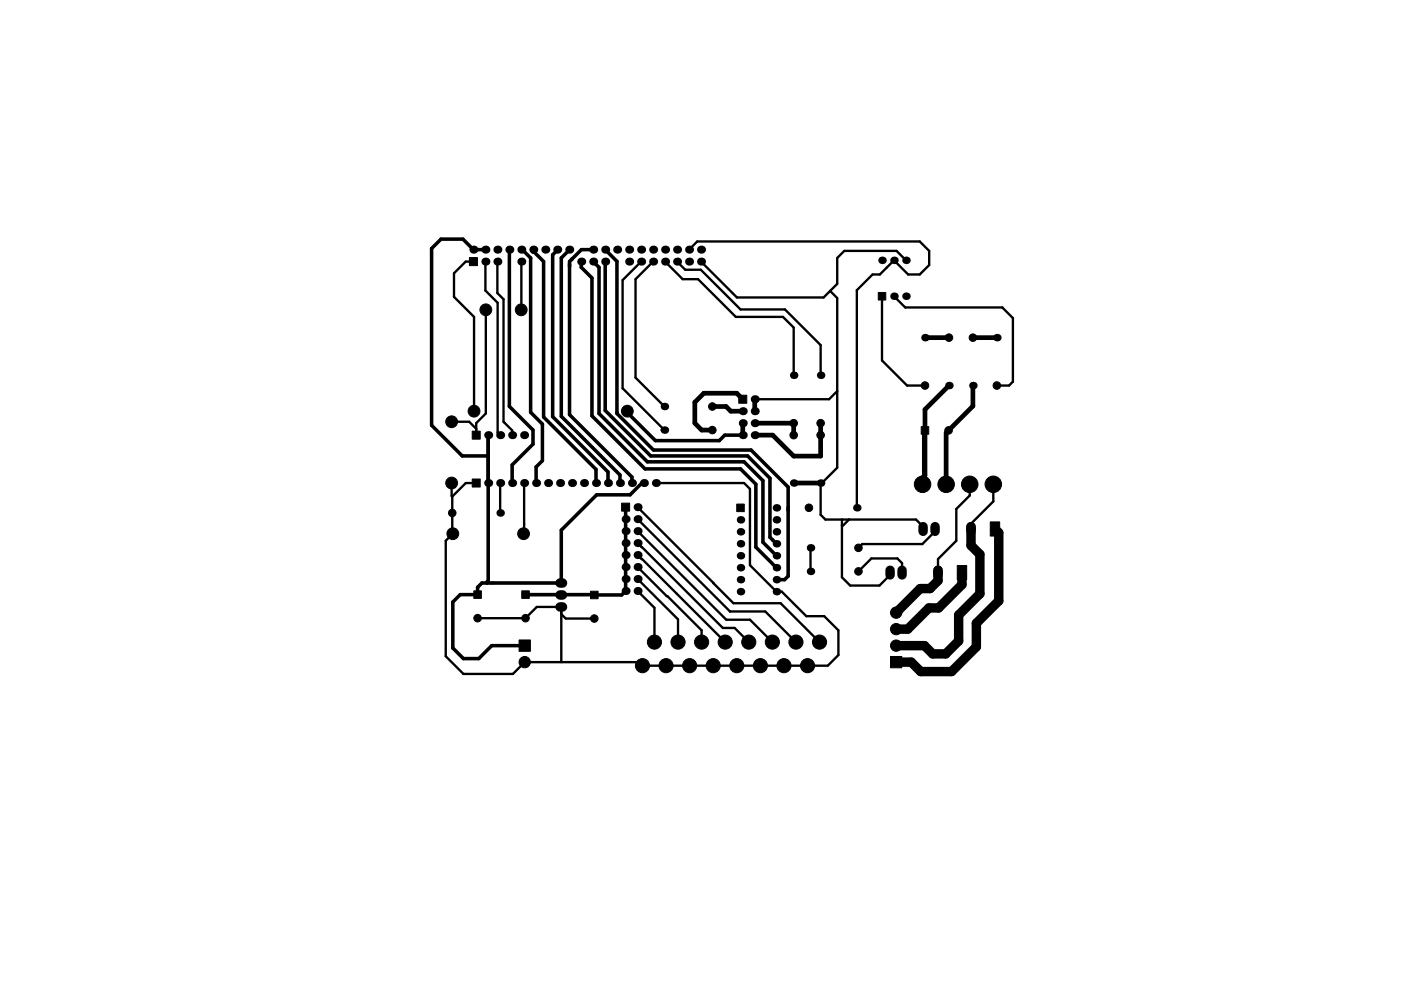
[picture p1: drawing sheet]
<svg xmlns="http://www.w3.org/2000/svg" width="297mm" height="210mm" viewBox="0 0 297 210" stroke-linecap="round" stroke-linejoin="round" font-family="sans-serif">
<g fill="#000" stroke="#000" stroke-width=".21">
<path d="M99.5 54.7h1.7v1.7h-1.7zM186.2 62.1h1.6v1.6h-1.6zM100.1 91.5h1.7v1.7h-1.7zM156.6 83.9h1.7v1.7h-1.7zM195.3 90.5h1.6v1.6h-1.6zM100.1 101.6h1.7v1.7h-1.7zM131.8 106.8h1.7v1.7h-1.7zM156.2 106.9h1.6v1.6h-1.6zM203 120h2v3h-2zM210 110.7h2v3h-2zM100.5 125.4h1.6v1.6h-1.6zM110.1 135.8h2.4v2.4h-2.4z"/>
<path d="M110.6 125.4h1.6v1.6h-1.6zM125.2 125.4h1.6v1.6h-1.6zM188.8 139.3h2.4v2.4h-2.4z"/>
<circle cx="103" cy="65.7" r="1.25"/>
<circle cx="103" cy="65.7" r=".3"/>
<circle cx="110.5" cy="65.7" r="1.25"/>
<circle cx="110.5" cy="65.7" r=".3"/>
<circle cx="201.2" cy="71.6" r=".8"/>
<circle cx="206.3" cy="71.6" r=".8"/>
<circle cx="95.8" cy="89.5" r="1.25"/>
<circle cx="100.3" cy="87.2" r=".3"/>
<circle cx="100.5" cy="87.2" r="1.25"/>
<circle cx="132.7" cy="87.2" r=".3"/>
<circle cx="133" cy="87.2" r="1.25"/>
<circle cx="151" cy="91.2" r=".8"/>
<circle cx="151" cy="86.2" r=".8"/>
<circle cx="168.3" cy="89.8" r=".8"/>
<circle cx="168.3" cy="92.3" r=".8"/>
<circle cx="174" cy="89.8" r=".8"/>
<circle cx="174" cy="92.3" r=".8"/>
<circle cx="196.1" cy="81.8" r=".8"/>
<circle cx="201.1" cy="91.3" r=".8"/>
<circle cx="211.4" cy="81.8" r=".8"/>
<circle cx="95.8" cy="102.5" r="1.25"/>
<circle cx="95.9" cy="108.8" r=".8"/>
<circle cx="96" cy="113.2" r="1.25"/>
<circle cx="96" cy="113.2" r=".3"/>
<circle cx="111" cy="113.2" r="1.25"/>
<circle cx="111" cy="113.2" r=".3"/>
<circle cx="135.2" cy="107.6" r=".3"/>
<circle cx="157" cy="107.7" r=".3"/>
<circle cx="164.6" cy="107.7" r=".3"/>
<circle cx="171.5" cy="107.7" r=".8"/>
<circle cx="182" cy="116.2" r=".8"/>
<circle cx="195.6" cy="102.8" r="1.75"/>
<circle cx="200.6" cy="102.8" r="1.75"/>
<circle cx="205.6" cy="102.8" r="1.75"/>
<circle cx="210.6" cy="102.8" r="1.75"/>
<circle cx="101.3" cy="131.2" r=".8"/>
<circle cx="111.4" cy="131.2" r=".8"/>
<circle cx="126" cy="131.2" r=".8"/>
<circle cx="138.8" cy="136.2" r="1.5"/>
<circle cx="143.8" cy="136.2" r="1.5"/>
<circle cx="148.8" cy="136.2" r="1.5"/>
<circle cx="153.8" cy="136.2" r="1.5"/>
<circle cx="158.8" cy="136.2" r="1.5"/>
<circle cx="163.8" cy="136.2" r="1.5"/>
<circle cx="168.8" cy="136.2" r="1.5"/>
<circle cx="173.8" cy="136.2" r="1.5"/>
<circle cx="182" cy="121.2" r=".8"/>
<circle cx="190" cy="133.5" r="1.2"/>
<circle cx="190" cy="130" r="1.2"/>
<circle cx="190" cy="137" r="1.2"/>
<circle cx="111.3" cy="140.5" r="1.2"/>
<circle cx="136.2" cy="141.2" r="1.5"/>
<circle cx="141.2" cy="141.2" r="1.5"/>
<circle cx="146.2" cy="141.2" r="1.5"/>
<circle cx="151.2" cy="141.2" r="1.5"/>
<circle cx="156.2" cy="141.2" r="1.5"/>
<circle cx="161.2" cy="141.2" r="1.5"/>
<circle cx="166.2" cy="141.2" r="1.5"/>
<circle cx="171.2" cy="141.2" r="1.5"/>
</g>
<g fill="#000">
<circle cx="100.4" cy="53" r=".85"/>
<circle cx="102.9" cy="55.5" r=".85"/>
<circle cx="102.9" cy="53" r=".85"/>
<circle cx="105.5" cy="53" r=".85"/>
<circle cx="105.5" cy="55.5" r=".85"/>
<circle cx="108" cy="53" r=".85"/>
<circle cx="110.5" cy="53" r=".85"/>
<circle cx="110.5" cy="55.5" r=".85"/>
<circle cx="113.1" cy="53" r=".85"/>
<circle cx="115.6" cy="53" r=".85"/>
<circle cx="118.2" cy="53" r=".85"/>
<circle cx="120.7" cy="53" r=".85"/>
<circle cx="123.2" cy="55.5" r=".85"/>
<circle cx="125.8" cy="55.5" r=".85"/>
<circle cx="125.8" cy="53" r=".85"/>
<circle cx="128.3" cy="53" r=".85"/>
<circle cx="128.3" cy="55.5" r=".85"/>
<circle cx="130.9" cy="53" r=".85"/>
<circle cx="133.4" cy="55.5" r=".85"/>
<circle cx="133.4" cy="53" r=".85"/>
<circle cx="135.9" cy="53" r=".85"/>
<circle cx="135.9" cy="55.5" r=".85"/>
<circle cx="138.5" cy="53" r=".85"/>
<circle cx="138.5" cy="55.5" r=".85"/>
<circle cx="141" cy="53" r=".85"/>
<circle cx="141" cy="55.5" r=".85"/>
<circle cx="143.6" cy="53" r=".85"/>
<circle cx="143.6" cy="55.5" r=".85"/>
<circle cx="146.1" cy="55.5" r=".85"/>
<circle cx="146.1" cy="53" r=".85"/>
<circle cx="148.6" cy="55.5" r=".85"/>
<circle cx="148.6" cy="53" r=".85"/>
<circle cx="187" cy="55.2" r=".8"/>
<circle cx="189.5" cy="55.2" r=".8"/>
<circle cx="192.1" cy="55.2" r=".8"/>
<circle cx="168.3" cy="79.6" r=".8"/>
<circle cx="174" cy="79.6" r=".8"/>
<circle cx="189.5" cy="62.9" r=".8"/>
<circle cx="192.1" cy="62.9" r=".8"/>
<circle cx="196.1" cy="71.6" r=".8"/>
<circle cx="211.4" cy="71.6" r=".8"/>
<circle cx="103.5" cy="92.3" r=".85"/>
<circle cx="106" cy="92.3" r=".85"/>
<circle cx="108.6" cy="92.3" r=".85"/>
<circle cx="111.1" cy="92.3" r=".85"/>
<circle cx="140.9" cy="91.2" r=".8"/>
<circle cx="140.9" cy="86.2" r=".8"/>
<circle cx="157.5" cy="92.3" r=".85"/>
<circle cx="157.5" cy="87.2" r=".85"/>
<circle cx="157.5" cy="89.8" r=".85"/>
<circle cx="160" cy="84.7" r=".85"/>
<circle cx="160" cy="92.3" r=".85"/>
<circle cx="160" cy="87.2" r=".85"/>
<circle cx="160" cy="89.8" r=".85"/>
<circle cx="201.2" cy="81.8" r=".8"/>
<circle cx="206.3" cy="81.8" r=".8"/>
<circle cx="103.5" cy="102.5" r=".85"/>
<circle cx="106" cy="108.8" r=".8"/>
<circle cx="106" cy="102.5" r=".85"/>
<circle cx="108.6" cy="102.5" r=".85"/>
<circle cx="111.1" cy="102.5" r=".85"/>
<circle cx="113.7" cy="102.5" r=".85"/>
<circle cx="116.2" cy="102.5" r=".85"/>
<circle cx="118.7" cy="102.5" r=".85"/>
<circle cx="121.3" cy="102.5" r=".85"/>
<circle cx="123.8" cy="102.5" r=".85"/>
<circle cx="126.4" cy="102.5" r=".85"/>
<circle cx="128.9" cy="102.5" r=".85"/>
<circle cx="131.4" cy="102.5" r=".85"/>
<circle cx="132.6" cy="117.8" r=".85"/>
<circle cx="132.6" cy="112.7" r=".85"/>
<circle cx="132.6" cy="110.1" r=".85"/>
<circle cx="132.6" cy="115.2" r=".85"/>
<circle cx="134" cy="102.5" r=".85"/>
<circle cx="135.2" cy="107.6" r=".85"/>
<circle cx="135.2" cy="110.1" r=".85"/>
<circle cx="135.2" cy="112.7" r=".85"/>
<circle cx="135.2" cy="115.2" r=".85"/>
<circle cx="135.2" cy="117.8" r=".85"/>
<circle cx="136.5" cy="102.5" r=".85"/>
<circle cx="139.1" cy="102.5" r=".85"/>
<circle cx="157" cy="112.8" r=".8"/>
<circle cx="157" cy="115.4" r=".8"/>
<circle cx="157" cy="117.9" r=".8"/>
<circle cx="157" cy="110.3" r=".8"/>
<circle cx="164.6" cy="110.3" r=".8"/>
<circle cx="164.6" cy="115.4" r=".8"/>
<circle cx="164.6" cy="117.9" r=".8"/>
<circle cx="164.6" cy="112.8" r=".8"/>
<circle cx="164.6" cy="107.7" r=".8"/>
<circle cx="168.3" cy="102.5" r=".8"/>
<circle cx="171.8" cy="116.2" r=".8"/>
<circle cx="174" cy="102.5" r=".8"/>
<circle cx="181.7" cy="107.7" r=".8"/>
<circle cx="132.6" cy="125.4" r=".85"/>
<circle cx="132.6" cy="120.3" r=".85"/>
<circle cx="132.6" cy="122.8" r=".85"/>
<circle cx="135.2" cy="120.3" r=".85"/>
<circle cx="135.2" cy="122.8" r=".85"/>
<circle cx="135.2" cy="125.4" r=".85"/>
<circle cx="157" cy="125.5" r=".8"/>
<circle cx="157" cy="120.4" r=".8"/>
<circle cx="157" cy="123" r=".8"/>
<circle cx="164.6" cy="123" r=".8"/>
<circle cx="164.6" cy="120.4" r=".8"/>
<circle cx="164.6" cy="125.5" r=".8"/>
<circle cx="171.8" cy="121.2" r=".8"/>
</g>
<path d="M195.7 111.7v1M198.3 111.7v1M205.9 111.7v4l1.9 1.9v8.4l-4.5 4.5v5.5l-2.8 2.7h-2.7l-1.8-1.7h-6M211 112.2l.8 .8v14.5l-4.8 4.7v5l-5.2 5.3h-6.6l-2-2h-3.2M118.8 126.2h.5M118.8 123.7h.5M118.8 128.8h.5M188.7 121v1M191.3 121v1M198.9 121v2.2l-1.7 1.7h-2.1l-5.1 5.1M204 121.5v2.5l-5 5h-2l-4.5 4.5h-2.5" fill="none" stroke="#000" stroke-width="2"/>
<g fill="none" stroke="#000" stroke-width=".5">
<path d="M100.4 55.5h-1.7l-2.4 2.5v5l4.2 4.2v20M102.9 55.5v6.1l2.6 2.6v27.6l.5 .5M105.5 55.5v6.7l1.3 1.3v26l1.8 1.8v1M110.5 55.5v10.2M135.9 55.5l-3.9 3.9v23l8.9 8.8M138.5 55.5l-3.8 3.7v20.9l6.2 6.1M141 55.5l3.7 3.7h3.3l8 8h10l2.3 2.3v10.1M143.6 55.5l1.7 1.7h3.3l8.4 8.5h9.4l7.6 7.5v6.4M146.1 53l1.7-1.8h47.2l2 2v3l-2 2h-2.5l-3-3-3 3h-1.5l-3.3 3.4v46.1M192.1 55.2l-2-2h-11.1l-1.5 1.5v5.5l-2.9 2.9h-18.4l-7.6-7.6M103 65.7v22l-2 2.1v2.5M110.5 65.7h.1"/>
<path d="M176 61.7l1.5 1.5v36l-3.2 3.3h-.3v6.7l1 1h19.2l1.5 1.5v.5M187 62.9v13.6l5.3 5.3h3.8M189.5 62.9l2.4 2.3h20.6l2.3 2.3v13.5l-.9 .8h-2.5M95.8 89.5h3.7l1.5 1.5M103 96.7h.5M177.5 83l-1.7 1.7h-15.8M95.8 102.5v2.7l.1 .2M101 102.5h-2.2l-2.9 2.9M103.5 102.5v20.7M106 102.5v6.3M111.1 102.5v10.6l-.1 .1M132.6 107.6v15.2l-.1-.1"/>
<path d="M135.2 107.6l20.3 20.4h10l8.3 8.2M135.2 112.7l18.8 18.8h5l4.8 4.7M135.2 110.1l19.6 19.6h7.5l6.5 6.5M135.2 115.2l18.1 18h2.5l3 3M135.2 117.8l18.6 18.4M136 116.1h.1M139.1 102.5h18.7l1.2 1.2v16.2l5.6 5.6h1.2l5.2 5.2h3.8l3 3v5.3l-2.3 2.2h-39.3l-.7-.7h-24.2l-2.5 2.5h-10.5l-3.8-3.8v-24.5l1.5-1.5-.1-.1v-7.7M156.9 107.6l.1 .1M171.8 116.2v5M178.5 110.2v12.3l1.8 1.7h6.2l2.2-2.2v-.5M180 110.2l-1.2 1.3h-.3M198.3 112.2v.5l-2.7 2.7h-12.8l-.8 .8"/>
<path d="M205.6 102.8v2.3l-2.8 2.9v6.7l-3.9 3.9v2.9M210.6 102.8v3.6l-4.7 4.7v1.1M101.2 131.2h10.2l2.4-2.4h5.2v11.7M101.3 126.2h.1M112 125.6l-.5 .6h14.5M119 120v3.7h-15.7M119 130.3l.9 .9h6.1M135.2 120.3l13.6 13.4v2.5M135.2 122.8l8.6 8.6v4.8M135.2 125.4l3.6 3.6v7.2M182 121.2l2.8-2.7h5.5l1 1v2"/>
</g>
<g fill="none" stroke="#000" stroke-width="1">
<path d="M196.1 71.6h5.1M206.3 71.6h5.1M100.3 87.2h.1M140.5 91.2h.4M151 86.2h2.9l1 1h2.6M157.5 89.8v2.5M157.5 84.7l-1.3-1.3h-7l-1.9 1.9v4.5l1.5 1.4h2.2M160 84.7v2.5M160 89.8h8.3v2.5M174 89.8v7h-5.7l-4.5-4.5h-3.8M201.2 81.8l-5.1 5.1v13.9l-.5 .6v1.4M206.3 81.8v4.4l-5.7 5.6v11"/>
<path d="M168.3 102.5h5.7"/>
</g>
<path d="M196.1 86.9v4.4l-.5 .5v11M206.3 81.8v4.4l-5.7 5.6" fill="none" stroke="#000" stroke-width=".25"/>
<g fill="none" stroke="#000" stroke-width=".75">
<path d="M102.9 53h-2.5l-2.3-2.3h-4.6l-2 2v37.5l6.5 6.5h5.5M108 53v33.2l5 5v3l-4.4 4.5v3.8M110.5 53h.2l1.8 1.7v32.8l2.5 2.5v7.7l-1.3 1.4v3.4M113 53.2v.3M113.1 53v.3l2.2 2.2v33l11.1 11.1v2.9M118.2 53l-1 1.1v34.3l11.7 11.7v2.4M120.7 53l-1.7 1.7v33.6l12.4 12.5v1.7M123.2 55.5v1.2l2.3 2.3v29.2l11.3 11.3h20.2l3.3 3.2v13.4l4.3 4.3M125.8 53h-2.5l-2.5 2.5v32.5l13.2 13.2v1.3M125.8 55.5l1.2 1.2v31l10.3 10.3h20.5l4 4v13l2.8 2.9M128.3 55.5v31.6l9.7 9.6h20.5l4.7 4.8v12.5l1.4 1.4M128.3 53l2.5 2.5v32.2l7.8 7.8h20.6l7.9 7.8v18.9l-.8 .8h-1.7"/>
<path d="M103.5 92.3v30.9l-.2 .5M132.7 87.2l6.3 6.3h13.5l1.2-1.2h3.8M132.6 107.6v17.8l-.8 .8h-20.4M136.5 102.5h-.4l-2.5 2.5h-7.1l-7.5 7.5v11.2h-16.8l-.9 .9v1.6h-3.7l-1.6 1.5v9.8l2.3 2.2h3.2l2.8-2.7h7M205.6 102.8h.1"/>
</g>
</svg>
